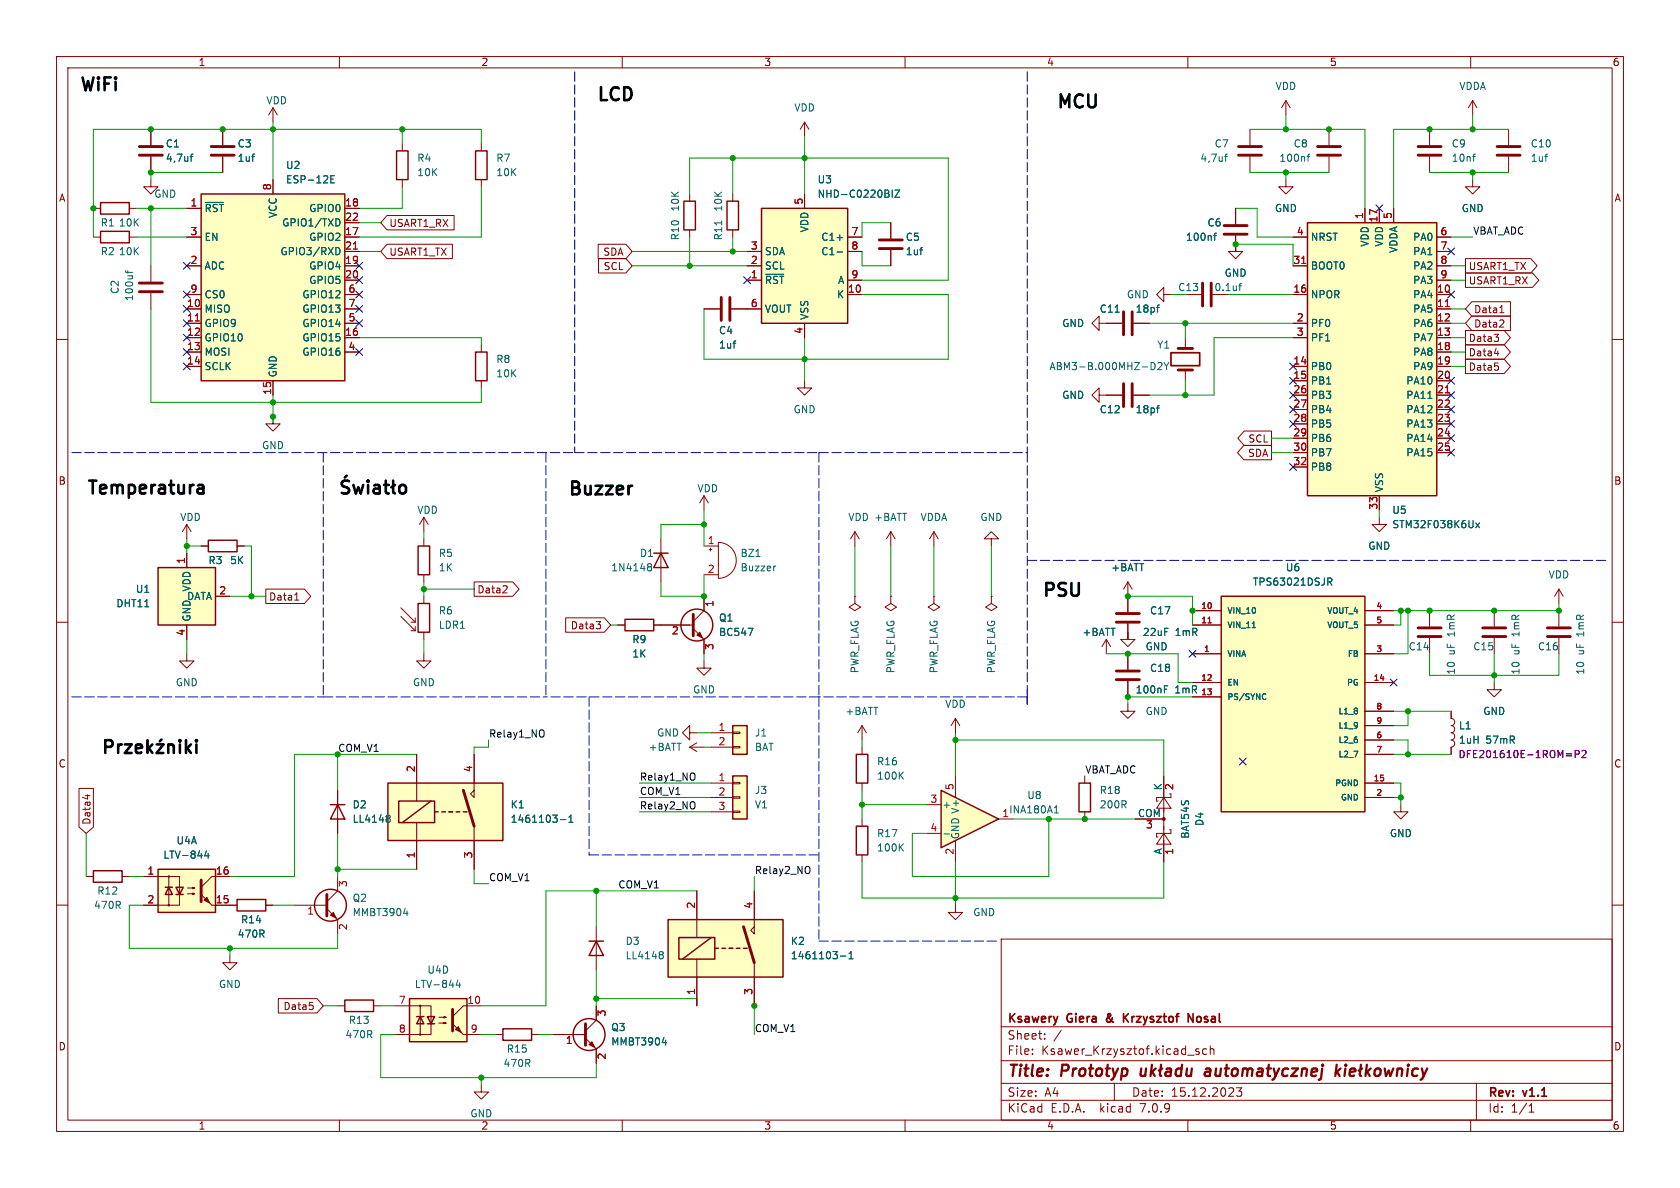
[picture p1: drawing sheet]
<svg xmlns="http://www.w3.org/2000/svg" width="297mm" height="210mm" viewBox="0 0 297 210" stroke-linecap="round" stroke-linejoin="round" font-family="sans-serif">
<defs><g id="words">
<g font-size="3.2">
<text x="14" y="16.3">WiFi</text>
<text x="105.4" y="18">LCD</text>
<text x="186.7" y="19.3">MCU</text>
<text x="15.2" y="87.5">Temperatura</text>
<text x="100.3" y="87.7">Buzzer</text>
<text x="184.1" y="105.6">PSU</text>
</g>
<g font-size="2.8" fill="#840000">
<text x="178" y="190.9">Title:</text>
<text x="187.7" y="190.9">Prototyp</text>
<text x="214.7" y="190.9">automatycznej</text>
</g>
<g font-size="2.1" fill="#840000">
<text x="178" y="184">Sheet:</text>
<text x="178" y="181.2">Ksawery</text>
<text x="188.7" y="181.2">Giera</text>
<text x="196.3" y="181.2">&amp;</text>
<text x="199.9" y="181.2">Krzysztof</text>
<text x="211.9" y="181.2">Nosal</text>
<text x="178" y="186.7">File:</text>
<text x="184.1" y="186.7">Ksawer_Krzysztof.kicad_sch</text>
<text x="178" y="196.9">KiCad</text>
<text x="178" y="194.1">Size:</text>
<text x="184.7" y="194.1">A4</text>
<text x="185.7" y="196.9">E.D.A.</text>
<text x="194.6" y="196.9">kicad</text>
<text x="200" y="194.1">Date:</text>
<text x="201.8" y="196.9">7.0.9</text>
<text x="207" y="194.1">15.12.2023</text>
<text x="263" y="194.3">Rev:</text>
<text x="263" y="196.9">Id:</text>
<text x="267.1" y="196.9">1/1</text>
<text x="269.4" y="194.3">v1.1</text>
</g>
<g font-size="1.8" fill="#840000">
<text x="35" y="11.9">1</text>
<text x="85" y="11.9">2</text>
<text x="135" y="11.9">3</text>
<text x="185" y="11.9">4</text>
<text x="235" y="11.9">5</text>
<text x="285" y="11.9">6</text>
<text x="10.3" y="35.9">A</text>
<text x="285.3" y="35.9">A</text>
<text x="68.7" y="40.3">USART1_RX</text>
<text x="68.7" y="45.4">USART1_TX</text>
<text x="106.6" y="45.4">SDA</text>
<text x="106.6" y="47.9">SCL</text>
<text x="259.6" y="47.9">USART1_TX</text>
<text x="259.6" y="50.5">USART1_RX</text>
<text x="260.5" y="58.1">Data2</text>
<text x="260.5" y="55.6">Data1</text>
<text x="259.6" y="65.7">Data5</text>
<text x="259.6" y="63.2">Data4</text>
<text x="259.6" y="60.6">Data3</text>
<text x="220.5" y="81">SDA</text>
<text x="220.6" y="78.4">SCL</text>
<text x="10.3" y="85.9">B</text>
<text x="285.3" y="85.9">B</text>
<text x="47.5" y="106.4">Data1</text>
<text x="84.3" y="105.1">Data2</text>
<text x="100.8" y="111.4">Data3</text>
<text x="10.3" y="135.9">C</text>
<text x="285.3" y="135.9">C</text>
<text x="16.2" y="145.9" transform="rotate(-90 16.2 145.9)">Data4</text>
<text x="50" y="178.8">Data5</text>
<text x="10.3" y="185.9">D</text>
<text x="285.3" y="185.9">D</text>
<text x="35" y="199.9">1</text>
<text x="85" y="199.9">2</text>
<text x="135" y="199.9">3</text>
<text x="185" y="199.9">4</text>
<text x="235" y="199.9">5</text>
<text x="285" y="199.9">6</text>
</g>
<g font-size="1.8" fill="#006464">
<text x="225.4" y="16.1">VDD</text>
<text x="257.9" y="16.1">VDDA</text>
<text x="47" y="18.6">VDD</text>
<text x="140.3" y="19.9">VDD</text>
<text x="29.2" y="26.3">C1</text>
<text x="29.2" y="28.8">4,7uf</text>
<text x="41.9" y="26.3">C3</text>
<text x="41.9" y="28.8">1uf</text>
<text x="73.7" y="28.8">R4</text>
<text x="87.6" y="28.8">R7</text>
<text x="212.1" y="28.8">4,7uf</text>
<text x="214.6" y="26.3">C7</text>
<text x="226.1" y="28.8">100nf</text>
<text x="228.6" y="26.3">C8</text>
<text x="256.6" y="26.3">C9</text>
<text x="256.6" y="28.8">10nf</text>
<text x="270.5" y="26.3">C10</text>
<text x="270.5" y="28.8">1uf</text>
<text x="27.2" y="35.2">GND</text>
<text x="50.5" y="30.1">U2</text>
<text x="50.5" y="32.6">ESP-12E</text>
<text x="73.7" y="31.3">10K</text>
<text x="87.6" y="31.3">10K</text>
<text x="144.4" y="32.6">U3</text>
<text x="144.4" y="35.2">NHD-C0220BIZ</text>
<text x="17.7" y="40.2">R1</text>
<text x="20.9" y="40.2">10K</text>
<text x="36.1" y="37.7">~{RST}</text>
<text x="49.1" y="38.6" transform="rotate(-90 49.1 38.6)">VCC</text>
<text x="49.8" y="40.2">GPIO1/TXD</text>
<text x="54.6" y="37.7">GPIO0</text>
<text x="120.2" y="37.5" transform="rotate(-90 120.2 37.5)">10K</text>
<text x="127.9" y="37.5" transform="rotate(-90 127.9 37.5)">10K</text>
<text x="143.1" y="41.2" transform="rotate(-90 143.1 41.2)">VDD</text>
<text x="213.4" y="40.2">C6</text>
<text x="225.3" y="37.7">GND</text>
<text x="258.3" y="37.7">GND</text>
<text x="17.7" y="45.3">R2</text>
<text x="20.9" y="45.3">10K</text>
<text x="36.1" y="47.9">ADC</text>
<text x="36.1" y="42.8">EN</text>
<text x="49.5" y="45.3">GPIO3/RXD</text>
<text x="54.6" y="42.8">GPIO2</text>
<text x="54.6" y="47.9">GPIO4</text>
<text x="120.2" y="42.6" transform="rotate(-90 120.2 42.6)">R10</text>
<text x="127.9" y="42.6" transform="rotate(-90 127.9 42.6)">R11</text>
<text x="135.1" y="47.9">SCL</text>
<text x="135.1" y="45.3">SDA</text>
<text x="145.1" y="42.8">C1+</text>
<text x="145.1" y="45.3">C1-</text>
<text x="160" y="42.8">C5</text>
<text x="160" y="45.3">1uf</text>
<text x="209.6" y="42.8">100nf</text>
<text x="231.6" y="47.9">BOOT0</text>
<text x="231.6" y="42.8">NRST</text>
<text x="242.2" y="43.7" transform="rotate(-90 242.2 43.7)">VDD</text>
<text x="244.7" y="43.7" transform="rotate(-90 244.7 43.7)">VDD</text>
<text x="247.2" y="44.8" transform="rotate(-90 247.2 44.8)">VDDA</text>
<text x="249.7" y="42.8">PA0</text>
<text x="249.7" y="45.3">PA1</text>
<text x="249.7" y="47.9">PA2</text>
<text x="21.2" y="52.1" transform="rotate(-90 21.2 52.1)">C2</text>
<text x="23.7" y="53.3" transform="rotate(-90 23.7 53.3)">100uf</text>
<text x="36.1" y="52.9">CS0</text>
<text x="53.4" y="52.9">GPIO12</text>
<text x="54.6" y="50.4">GPIO5</text>
<text x="135.1" y="50.4">~{RST}</text>
<text x="147.9" y="52.9">K</text>
<text x="148.1" y="50.4">A</text>
<text x="199.1" y="52.9">GND</text>
<text x="208.2" y="51.7">C13</text>
<text x="214.6" y="51.7">0.1uf</text>
<text x="216.4" y="49.1">GND</text>
<text x="231.6" y="52.9">NPOR</text>
<text x="249.7" y="52.9">PA4</text>
<text x="249.7" y="50.4">PA3</text>
<text x="36.1" y="55.5">MISO</text>
<text x="36.1" y="58">GPIO9</text>
<text x="53.4" y="58">GPIO14</text>
<text x="53.4" y="55.5">GPIO13</text>
<text x="127" y="59.3">C4</text>
<text x="135.1" y="55.5">VOUT</text>
<text x="143.1" y="56.6" transform="rotate(-90 143.1 56.6)">VSS</text>
<text x="187.7" y="58">GND</text>
<text x="194.3" y="55.5">C11</text>
<text x="200.7" y="55.5">18pf</text>
<text x="231.6" y="58">PF0</text>
<text x="249.7" y="55.5">PA5</text>
<text x="249.7" y="58">PA6</text>
<text x="36.1" y="60.6">GPIO10</text>
<text x="36.1" y="63.1">MOSI</text>
<text x="36.1" y="65.6">SCLK</text>
<text x="53.4" y="60.6">GPIO15</text>
<text x="53.4" y="63.1">GPIO16</text>
<text x="87.6" y="64.4">R8</text>
<text x="127" y="61.8">1uf</text>
<text x="185.4" y="65.6">ABM3-B.000MHZ-D2Y</text>
<text x="204.5" y="61.8">Y1</text>
<text x="231.6" y="65.6">PB0</text>
<text x="231.6" y="60.6">PF1</text>
<text x="249.7" y="60.6">PA7</text>
<text x="249.7" y="63.1">PA8</text>
<text x="249.7" y="65.6">PA9</text>
<text x="49.1" y="66.8" transform="rotate(-90 49.1 66.8)">GND</text>
<text x="87.6" y="66.9">10K</text>
<text x="187.7" y="70.7">GND</text>
<text x="231.6" y="68.2">PB1</text>
<text x="231.6" y="70.7">PB3</text>
<text x="248.5" y="68.2">PA10</text>
<text x="248.5" y="70.7">PA11</text>
<text x="140.2" y="73.3">GND</text>
<text x="194.3" y="73.3">C12</text>
<text x="200.7" y="73.3">18pf</text>
<text x="231.6" y="73.3">PB4</text>
<text x="231.6" y="75.8">PB5</text>
<text x="248.5" y="73.3">PA12</text>
<text x="248.5" y="75.8">PA13</text>
<text x="46.2" y="79.6">GND</text>
<text x="231.6" y="78.3">PB6</text>
<text x="231.6" y="80.9">PB7</text>
<text x="231.6" y="83.4">PB8</text>
<text x="248.5" y="78.3">PA14</text>
<text x="248.5" y="80.9">PA15</text>
<text x="123.2" y="87.2">VDD</text>
<text x="244.7" y="87.1" transform="rotate(-90 244.7 87.1)">VSS</text>
<text x="31.8" y="92.3">VDD</text>
<text x="73.7" y="91">VDD</text>
<text x="149.9" y="92.3">VDD +BATT</text>
<text x="162.6" y="92.3">VDDA</text>
<text x="173.2" y="92.3">GND</text>
<text x="246" y="91">U5</text>
<text x="246" y="93.6">STM32F038K6Ux</text>
<text x="36.8" y="99.9">R3</text>
<text x="40.6" y="99.9">5K</text>
<text x="77.5" y="98.7">R5</text>
<text x="77.5" y="101.2">1K</text>
<text x="108" y="101.2">1N4148</text>
<text x="113" y="98.7">D1</text>
<text x="130.8" y="98.7">BZ1</text>
<text x="130.8" y="101.2">Buzzer</text>
<text x="196.4" y="101.2">+BATT</text>
<text x="227.2" y="101.2">U6</text>
<text x="241.8" y="97.4">GND</text>
<text x="20.5" y="107.5">DHT11</text>
<text x="23.9" y="105">U1</text>
<text x="33" y="106.3">DATA</text>
<text x="33.9" y="104.7" transform="rotate(-90 33.9 104.7)">VDD</text>
<text x="221.4" y="103.7">TPS63021DSJR</text>
<text x="273.7" y="102.5">VDD</text>
<text x="33.9" y="110" transform="rotate(-90 33.9 110)">GND</text>
<text x="77.5" y="108.8">R6</text>
<text x="77.5" y="111.4">LDR1</text>
<text x="111.7" y="113.9">R9</text>
<text x="127" y="112.6">BC547</text>
<text x="127" y="110.1">Q1</text>
<text x="191.3" y="112.6">+BATT</text>
<text x="201.9" y="112.6">22uF</text>
<text x="203.2" y="108.8">C17</text>
<text x="207.8" y="112.6">1mR</text>
<text x="257.4" y="112.4" transform="rotate(-90 257.4 112.4)">1mR</text>
<text x="268.8" y="112.4" transform="rotate(-90 268.8 112.4)">1mR</text>
<text x="280.3" y="112.4" transform="rotate(-90 280.3 112.4)">1mR</text>
<text x="111.7" y="116.4">1K</text>
<text x="152" y="119.1" transform="rotate(-90 152 119.1)">PWR_FLAG</text>
<text x="158.3" y="119.1" transform="rotate(-90 158.3 119.1)">PWR_FLAG</text>
<text x="166" y="119.1" transform="rotate(-90 166 119.1)">PWR_FLAG</text>
<text x="176.1" y="119.1" transform="rotate(-90 176.1 119.1)">PWR_FLAG</text>
<text x="202.4" y="115.2">GND</text>
<text x="203.2" y="119">C18</text>
<text x="248.9" y="115.2">C14</text>
<text x="257.4" y="119.4" transform="rotate(-90 257.4 119.4)">10</text>
<text x="257.4" y="115.8" transform="rotate(-90 257.4 115.8)">uF</text>
<text x="260.4" y="115.2">C15</text>
<text x="268.8" y="119.4" transform="rotate(-90 268.8 119.4)">10</text>
<text x="268.8" y="115.8" transform="rotate(-90 268.8 115.8)">uF</text>
<text x="271.8" y="115.2">C16</text>
<text x="280.3" y="119.4" transform="rotate(-90 280.3 119.4)">10</text>
<text x="280.3" y="115.8" transform="rotate(-90 280.3 115.8)">uF</text>
<text x="31" y="121.5">GND</text>
<text x="72.9" y="121.5">GND</text>
<text x="122.4" y="122.8">GND</text>
<text x="167" y="125.3">VDD</text>
<text x="200.7" y="122.8">100nF</text>
<text x="207.7" y="122.8">1mR</text>
<text x="116.1" y="130.4">GND</text>
<text x="133.4" y="130.4">J1</text>
<text x="149.4" y="126.6">+BATT</text>
<text x="202.4" y="126.6">GND</text>
<text x="257.8" y="129.1">L1</text>
<text x="257.8" y="131.7">1uH</text>
<text x="262.1" y="126.6">GND</text>
<text x="262.7" y="131.7">57mR</text>
<text x="114.6" y="132.9">+BATT</text>
<text x="133.4" y="132.9">BAT</text>
<text x="154.9" y="135.5">R16</text>
<text x="62.2" y="143.1">D2</text>
<text x="90.2" y="143.1">K1</text>
<text x="133.4" y="140.6">J3</text>
<text x="133.4" y="143.1">V1</text>
<text x="154.9" y="138">100K</text>
<text x="166.5" y="143.1">+</text>
<text x="178.3" y="144">INA180A1</text>
<text x="181.5" y="141.5">U8</text>
<text x="194.3" y="143.1">200R</text>
<text x="194.3" y="140.6">R18</text>
<text x="205.5" y="139.8" transform="rotate(-90 205.5 139.8)">K</text>
<text x="31.1" y="149.5">U4A</text>
<text x="62.2" y="145.6">LL4148</text>
<text x="90.2" y="145.6">1461103-1</text>
<text x="154.9" y="148.2">R17</text>
<text x="169.8" y="148.5" transform="rotate(-90 169.8 148.5)">GND V+</text>
<text x="201.1" y="144.5">COM</text>
<text x="210.4" y="148.4" transform="rotate(-90 210.4 148.4)">BAT54S</text>
<text x="213" y="146.1" transform="rotate(-90 213 146.1)">D4</text>
<text x="245.6" y="148.2">GND</text>
<text x="28.8" y="152">LTV-844</text>
<text x="154.9" y="150.7">100K</text>
<text x="205.5" y="151.1" transform="rotate(-90 205.5 151.1)">A</text>
<text x="16.5" y="160.9">470R</text>
<text x="17.1" y="158.3">R12</text>
<text x="62.2" y="159.6">Q2</text>
<text x="41.9" y="166">470R</text>
<text x="42.5" y="163.4">R14</text>
<text x="62.2" y="162.2">MMBT3904</text>
<text x="110.5" y="167.2">D3</text>
<text x="139.7" y="167.2">K2</text>
<text x="172" y="162.2">GND</text>
<text x="75.5" y="172.3">U4D</text>
<text x="110.5" y="169.8">LL4148</text>
<text x="139.7" y="169.8">1461103-1</text>
<text x="38.6" y="174.9">GND</text>
<text x="73.2" y="174.9">LTV-844</text>
<text x="61" y="183.7">470R</text>
<text x="61.6" y="181.2">R13</text>
<text x="108" y="182.5">Q3</text>
<text x="108" y="185">MMBT3904</text>
<text x="88.9" y="188.8">470R</text>
<text x="89.5" y="186.3">R15</text>
<text x="83.1" y="197.7">GND</text>
</g>
<g font-size="1.8" fill="#a90000">
<text x="48" y="33.7" transform="rotate(-90 48 33.7)">8</text>
<text x="33.6" y="36.6">1</text>
<text x="33.6" y="41.7">3</text>
<text x="60.9" y="41.7">17</text>
<text x="60.9" y="36.6">18</text>
<text x="60.9" y="39.1">22</text>
<text x="142" y="36.3" transform="rotate(-90 142 36.3)">5</text>
<text x="150.4" y="41.7">7</text>
<text x="229.2" y="41.7">4</text>
<text x="241" y="38.8" transform="rotate(-90 241 38.8)">1</text>
<text x="243.6" y="39.4" transform="rotate(-90 243.6 39.4)">17</text>
<text x="246.1" y="38.8" transform="rotate(-90 246.1 38.8)">5</text>
<text x="254.6" y="41.7">6</text>
<text x="33.6" y="46.7">2</text>
<text x="60.9" y="46.7">19</text>
<text x="60.9" y="44.2">21</text>
<text x="132.6" y="46.7">2</text>
<text x="132.6" y="44.2">3</text>
<text x="150.4" y="44.2">8</text>
<text x="228.6" y="46.7">31</text>
<text x="254.6" y="44.2">7</text>
<text x="254.6" y="46.7">8</text>
<text x="33.6" y="51.8">9</text>
<text x="60.9" y="49.3">20</text>
<text x="61.5" y="51.8">6</text>
<text x="132.6" y="49.3">1</text>
<text x="149.8" y="51.8">10</text>
<text x="150.4" y="49.3">9</text>
<text x="228.6" y="51.8">16</text>
<text x="254" y="51.8">10</text>
<text x="254.6" y="49.3">9</text>
<text x="33" y="54.4">10</text>
<text x="33" y="56.9">11</text>
<text x="33" y="59.4">12</text>
<text x="60.9" y="59.4">16</text>
<text x="61.5" y="56.9">5</text>
<text x="61.5" y="54.4">7</text>
<text x="132.6" y="54.4">6</text>
<text x="142" y="59.1" transform="rotate(-90 142 59.1)">4</text>
<text x="229.2" y="56.9">2</text>
<text x="229.2" y="59.4">3</text>
<text x="254" y="54.4">11</text>
<text x="254" y="56.9">12</text>
<text x="254" y="59.4">13</text>
<text x="33" y="62">13</text>
<text x="33" y="64.5">14</text>
<text x="61.5" y="62">4</text>
<text x="228.6" y="64.5">14</text>
<text x="254" y="62">18</text>
<text x="254" y="64.5">19</text>
<text x="48" y="69.9" transform="rotate(-90 48 69.9)">15</text>
<text x="228.6" y="67.1">15</text>
<text x="228.6" y="69.6">26</text>
<text x="254" y="67.1">20</text>
<text x="254" y="69.6">21</text>
<text x="228.6" y="72.1">27</text>
<text x="228.6" y="74.7">28</text>
<text x="228.6" y="77.2">29</text>
<text x="254" y="72.1">22</text>
<text x="254" y="74.7">23</text>
<text x="254" y="77.2">24</text>
<text x="228.6" y="79.8">30</text>
<text x="228.6" y="82.3">32</text>
<text x="254" y="79.8">25</text>
<text x="243.6" y="90.2" transform="rotate(-90 243.6 90.2)">33</text>
<text x="32.8" y="99.8" transform="rotate(-90 32.8 99.8)">1</text>
<text x="125" y="96.3">1</text>
<text x="125" y="101.3">2</text>
<text x="38.7" y="105.2">2</text>
<text x="126.4" y="107.4" transform="rotate(-90 126.4 107.4)">1</text>
<text x="32.8" y="112.5" transform="rotate(-90 32.8 112.5)">4</text>
<text x="118.7" y="112.5">2</text>
<text x="126.4" y="115" transform="rotate(-90 126.4 115)">3</text>
<text x="126.9" y="129.3">1</text>
<text x="126.9" y="131.8">2</text>
<text x="73.4" y="136.6" transform="rotate(-90 73.4 136.6)">2</text>
<text x="83.6" y="136.6" transform="rotate(-90 83.6 136.6)">4</text>
<text x="126.9" y="138.2">1</text>
<text x="126.9" y="140.7">2</text>
<text x="126.9" y="143.3">3</text>
<text x="164.4" y="142">3</text>
<text x="168.7" y="139.8" transform="rotate(-90 168.7 139.8)">5</text>
<text x="207.7" y="139.8" transform="rotate(-90 207.7 139.8)">2</text>
<text x="164.4" y="147.1">4</text>
<text x="177.1" y="144.5">1</text>
<text x="202.5" y="146.8">3</text>
<text x="26" y="154.7">1</text>
<text x="38.1" y="154.7">16</text>
<text x="73.4" y="151.8" transform="rotate(-90 73.4 151.8)">1</text>
<text x="83.6" y="151.8" transform="rotate(-90 83.6 151.8)">3</text>
<text x="168.7" y="151.2" transform="rotate(-90 168.7 151.2)">2</text>
<text x="207.7" y="151.2" transform="rotate(-90 207.7 151.2)">1</text>
<text x="26" y="159.8">2</text>
<text x="38.1" y="159.8">15</text>
<text x="61.7" y="156.9" transform="rotate(-90 61.7 156.9)">3</text>
<text x="122.9" y="160.7" transform="rotate(-90 122.9 160.7)">2</text>
<text x="133.1" y="160.7" transform="rotate(-90 133.1 160.7)">4</text>
<text x="54.2" y="162">1</text>
<text x="61.7" y="164.5" transform="rotate(-90 61.7 164.5)">2</text>
<text x="70.4" y="177.5">7</text>
<text x="82.5" y="177.5">10</text>
<text x="107.4" y="179.8" transform="rotate(-90 107.4 179.8)">3</text>
<text x="122.9" y="176" transform="rotate(-90 122.9 176)">1</text>
<text x="133.1" y="176" transform="rotate(-90 133.1 176)">3</text>
<text x="70.4" y="182.6">8</text>
<text x="83.1" y="182.6">9</text>
<text x="99.9" y="184.9">1</text>
<text x="107.4" y="187.4" transform="rotate(-90 107.4 187.4)">2</text>
</g>
<g font-size="1.8" fill="#0f0f0f">
<text x="260.3" y="41.6">VBAT_ADC</text>
<text x="86.4" y="130.5">Relay1_NO</text>
<text x="191.8" y="136.8">VBAT_ADC</text>
<text x="113" y="138.1">Relay1_NO</text>
<text x="113" y="140.6">COM_V1</text>
<text x="113" y="143.2">Relay2_NO</text>
<text x="86.4" y="155.9">COM_V1</text>
<text x="133.3" y="154.6">Relay2_NO</text>
<text x="109.2" y="157.1">COM_V1</text>
<text x="133.3" y="182.5">COM_V1</text>
</g>
<text font-size="1.8" fill="#009600" x="59.7" y="133">COM_V1</text>
<text font-size="1.8" fill="#840084" x="257.7" y="134.2">DFE201610E-1ROM=P2</text>
<g font-size="1.4" fill="#a90000">
<text x="212.3" y="107.7">10</text>
<text x="243.2" y="107.7">4</text>
<text x="212.3" y="110.2">11</text>
<text x="243.2" y="110.2">5</text>
<text x="212.7" y="115.3">1</text>
<text x="243.2" y="115.3">3</text>
<text x="212.3" y="120.4">12</text>
<text x="212.3" y="122.9">13</text>
<text x="242.7" y="120.4">14</text>
<text x="243.2" y="125.5">8</text>
<text x="243.2" y="130.6">6</text>
<text x="243.2" y="128">9</text>
<text x="243.2" y="133.1">7</text>
<text x="242.7" y="138.2">15</text>
<text x="243.2" y="140.7">2</text>
</g>
<g font-size="1.4" fill="#006464">
<text x="216.9" y="108.7">VIN_10</text>
<text x="216.9" y="111.2">VIN_11</text>
<text x="234.5" y="108.7">VOUT_4</text>
<text x="234.5" y="111.2">VOUT_5</text>
<text x="216.9" y="116.3">VINA</text>
<text x="238.1" y="116.3">FB</text>
<text x="216.9" y="121.4">EN</text>
<text x="216.9" y="123.9">PS/SYNC</text>
<text x="238" y="121.4">PG</text>
<text x="236.5" y="131.5">L2_6</text>
<text x="236.5" y="126.5">L1_8</text>
<text x="236.5" y="129">L1_9</text>
<text x="236.5" y="134.1">L2_7</text>
<text x="235.9" y="139.2">PGND</text>
<text x="236.9" y="141.7">GND</text>
</g>
</g></defs>
<g fill="none" stroke="#840000" stroke-width=".18">
<path d="M10 10h277v190h-277zM12 12h273v186h-273zM60 10v2M110 10v2M160 10v2M210 10v2M227.3 17.8l-.7 1.3M227.3 17.8v2.5M227.3 17.8l.8 1.3M260 10v2M16.5 36.8h1.3M22.9 36.8h1.2"/>
<path d="M121.9 34.3v1.3M129.5 34.3v1.3M142.2 21.6l-.7 1.3M142.2 21.6v2.5M142.2 34.3v2.5M142.2 21.6l.8 1.3M218.4 36.8v2.8M221 22.9v2.8M221 27.7v2.8M10 60h2M121.9 40.6v1.3M129.5 40.6v1.3"/>
<path d="M132.1 49.5h2.5M132.1 47h2.5M132.1 44.5h2.5M132.1 54.6h2.5M142.2 57.2v2.5M149.9 52.1h2.5M149.9 49.5h2.5M149.9 44.5h2.5M149.9 41.9h2.5M209.5 52.1h2.8M218.4 41.7v2.8h-1.2l1.2 1.2 1.3-1.2h-1.3v-1.3M285 60h2"/>
<path d="M10 110h2M275.6 104.1l-.8 1.3M275.6 104.1v2.6M275.6 104.1l.8 1.3M285 110h2M125.7 129.5h3.8M125.7 132.1h3.8M129.5 132h1.3v.2h-1.3zM129.5 129.4h1.3v.3h-1.3zM199.4 124.5v1.2h1.3l-1.3 1.3-1.3-1.3h1.3M205.7 137.2v15.2M10 160h2"/>
<path d="M200.7 144.8h5M205.7 147.3l1.3 1.9h-2.5zM205.7 141l1.3 1.9h-2.5zM206.8 146.7h.2v.6h-2.5v.7h.2M207 140.3v.7h-2.5v.6h.2M247.6 142.2v1.3h1.3l-1.3 1.3-1.2-1.3h1.2M285 160h2M177 166h108v32h-108zM60 198v2M110 198v2M160 198v2M177 194.5h108"/>
<path d="M177 191.5h108M177 187.5h108M177 181.5h108M182.5 186.3v.1M182.5 185.5v.1M184.7 183.6v.1M184.7 182.8v.1M187.6 182.1l-1.3 2M197 191.5v3M210 198v2M212 185.5l-.4-.1-.2 .2 .1 .2 .5 .2v.3h-.6M213.3 185.5l-.4-.1-.3 .3v.4l.1 .2h.6"/>
<path d="M214 185.5l.2-.1 .3 .1 .1 .9M214 184.9v1.5M219.5 192.3l-.5 .6 .5 .1v.7l-.3 .1h-.4l-.2-.1M260 198v2M261 191.5v6.5M270.3 196.6h.9M270.3 195.5l.4-.4v1.5"/>
</g>
<g fill="none" stroke="#840000" stroke-width=".4">
<path d="M201.8 188.9l-.1 1.2a.57 .57 0 0 0 .8-.1M202.6 188.9l-.2 1.3M203.6 188.2l-.2 2M203.7 189.4l.5 .8M204.3 188.9l-.8 .7M205.3 188.2l-.2 1.7 .2 .3M205.5 188.9l-.7 .4M206.2 189l.2-.1 .6 .1-.1 1.2M207 189.4h-.7a.4 .4 0 0 0-.3 .4 .4 .4 0 0 0 .3 .4l.6-.1M208.9 189a.66 .66 0 0 0-1 .3l-.1 .5 .2 .3 .2 .1 .5-.1M209 188.2l-.3 2M209.8 188.9v1.2a.57 .57 0 0 0 .8-.1"/>
<path d="M210.7 188.9l-.2 1.3M213.2 189l.2-.1 .5 .1M214 189.4h-.7a.4 .4 0 0 0-.3 .4 .4 .4 0 0 0 .2 .4l.7-.1M236.3 188.2l-.2 2M236.3 189.4l.5 .8M237 188.9l-.9 .7M237.8 188.9l-.1 1.3M237.9 188.2v.2M237.9 188.2l-.1 .1 .1 .1M237.9 188.2l.1 .1-.1 .1M238.6 189.5l1-.1v-.4l-.2-.1-.6 .1-.2 .9 .2 .3 .6-.1M240.6 188.2l-.2 1.7 .2 .3"/>
<path d="M240.8 188.9l-.6 .4M241.6 188.2l-.2 2M241.7 189.4l.5 .8M242.3 188.9l-.8 .7M243.2 189.1a.52 .52 0 0 1 .5-.2 .52 .52 0 0 1 .4 .4l-.1 .5a.55 .55 0 0 1-.5 .4 .55 .55 0 0 1-.5-.4zM244.8 188.9l.2 1.3 .5-.9 .3 .9 .5-1.3M247.1 189.1a.49 .49 0 0 1 .8 .1l-.1 1M247.1 188.9l-.2 1.3M248.9 188.9l-.2 1.3M249 188.2v.2M249 188.2l-.1 .1 .1 .1M249 188.2l.1 .1-.1 .1"/>
<path d="M250.7 189a.66 .66 0 0 0-1 .3l-.1 .5 .2 .3 .2 .1 .6-.1M251.4 188.9l.3 1.3M251.7 190.2l-.3 .5-.3 .2M252.3 188.9l-.6 1.3"/>
</g>
<path d="M198.6 179.2v1.5M198.8 179.8l.7 .9M199.5 179.2l-.9 .8M210.9 179.2v1.5l-.8-1.5v1.5M195.7 180v.5" fill="none" stroke="#840000" stroke-width=".3"/>
<path d="M216.4 39.9h4.1M218.9 27.4h4.1M218.9 25.9h4.1M212.6 50v4.1M214.1 50v4.1M216.4 41.4h4.1" fill="none" stroke="#840000" stroke-width=".51"/>
<path d="M127.6 39v.8M157.7 33.6v1.3M158.2 33.6h.9l-.9 1.3h.9M216.5 27.7h.5M217 27.2l-.3 .2v1.1M135.4 48.5h3.1M148 42h.9M148 44.5h.9M214.6 41.6h.4M215 41.2l-.3 .2v1.1M219 50.5h.5M219.5 50.1l-.3 .2v1.1" fill="none" stroke="#006464" stroke-width=".18"/>
<g fill="#ffffc2" stroke="#ffffc2" stroke-width=".18">
<path d="M129.5 128.3h2.6v5.1h-2.6z"/>
<path d="M134.6 36.8h15.3v20.4h-15.3z"/>
</g>
<path d="M17.8 35.8h5.1v2h-5.1zM120.9 35.6h2v5h-2zM128.5 35.6h2.1v5h-2.1zM134.6 36.8h15.3v20.4h-15.3zM129.5 128.3h2.6v5.1h-2.6z" fill="none" stroke="#840000" stroke-width=".25"/>
<circle cx="205.7" cy="144.8" r=".25" fill="#840000" stroke="#840000" stroke-width=".18"/>
<path d="M166.4 139.7l10.1 5.1-10.1 5.1z" fill="#ffffc2"/>
<g fill="none" stroke="#840000" stroke-width=".25">
<path d="M35.6 34.3h25.4v33h-25.4zM70.1 26.7h2v5.1h-2zM84.1 26.7h2v5.1h-2zM231.1 39.4h22.9v48.2h-22.9zM17.8 40.9h5.1v2h-5.1zM84.1 62.2h2v5.1h-2zM36.8 95.5h5.1v2h-5.1zM73.9 96.5h2v5.1h-2zM115.6 97.8h2.5M116.8 97.8l1.3 2.5h-2.5zM27.9 100.3h10.2v10.2h-10.2zM73.9 106.7h2v5.1h-2z"/>
<path d="M110.5 109.5h5.1v2h-5.1zM215.9 105.4h25.4v38.1h-25.4zM68.6 138.4h20.3v10.2h-20.3zM129.5 137.2h2.6v7.6h-2.6zM151.4 133.4h2v5h-2zM166.4 139.7l10.1 5.1-10.1 5.1zM190.8 138.4h2v5.1h-2zM16.5 153.9h5.1v2.1h-5.1zM27.9 153.7h10.2v7.6h-10.2zM29.2 156.8h1.3M29.8 156.8l.7 1.3h-1.3zM31.1 156.8h1.3l-.7 1.3z"/>
<path d="M31.1 158.1h1.3M41.9 159h5.1v2h-5.1zM58.4 142.2h2.6M59.7 142.2l1.3 2.6h-2.6zM70.5 141.6h6.3v3.8h-6.3zM76.2 141.6l-5.1 3.8M76.8 143.5h.7M78.1 143.5h.6M79.4 143.5h.6M80.6 143.5h.7M81.9 143.5h.6M151.4 146.1h2v5h-2z"/>
<path d="M61 176.8h5v2h-5zM72.4 176.5h10.1v7.7h-10.1zM73.7 179.7h1.2M74.3 179.7l.6 1.3h-1.2zM75.6 179.7h1.2l-.6 1.3zM104.1 166.4h2.6M105.4 166.4l1.3 2.5h-2.6zM118.1 162.6h20.3v10.1h-20.3zM120 165.7h6.4v3.8h-6.4zM125.7 165.7l-5.1 3.8M126.4 167.6h.6M127.6 167.6h.7"/>
<path d="M128.9 167.6h.6M130.2 167.6h.6M131.4 167.6h.7M75.6 181h1.2M88.9 181.9h5.1v2h-5.1z"/>
<circle cx="123.2" cy="110.5" r="2.82"/>
<circle cx="58.4" cy="160" r="2.82"/>
<circle cx="104.1" cy="182.9" r="2.82"/>
</g>
<g fill="none" stroke="#840000" stroke-width=".18">
<path d="M48.3 19.1l-.8 1.2M48.3 19.1v2.5M48.3 19.1l.7 1.2M260.3 17.8l-.7 1.3M260.3 17.8v2.5M260.3 17.8l.8 1.3M26.7 31.8v1.2h1.2l-1.2 1.3-1.3-1.3h1.3M26.7 22.9v2.8M26.7 27.7v2.8M33 36.8h2.6M39.4 22.9v2.8M39.4 27.7v2.8"/>
<path d="M48.3 31.8v2.5M61 36.8h2.5M61 39.4h2.5M68.4 38.1h11.9v2.5h-11.9l-1.1-1.2zM71.1 25.4v1.3M71.1 31.8v1.2M85.1 25.4v1.3M85.1 31.8v1.2M142.2 34.3v2.5M157.5 39.4v2.8M218.4 36.8v2.8M227.3 31.8v1.2h1.3l-1.3 1.3-1.2-1.3h1.2"/>
<path d="M234.9 22.9v2.8M234.9 27.7v2.8M241.3 36.8v2.6M243.8 36.8v2.6M246.4 36.8v2.6M252.7 22.9v2.8M252.7 27.7v2.8M260.3 31.8v1.2h1.3l-1.3 1.3-1.2-1.3h1.2M266.7 22.9v2.8M266.7 27.7v2.8M16.5 41.9h1.3M22.9 41.9h1.2"/>
<path d="M26.7 47v2.8M26.7 51.8v2.8M33 54.6h2.6M33 41.9h2.6M33 52.1h2.6M33 57.2h2.6M33 59.7h2.6M33 47h2.6M61 54.6h2.5M61 41.9h2.5M61 52.1h2.5M61 57.2h2.5"/>
<path d="M61 59.7h2.5M61 47h2.5M61 44.5h2.5M61 49.5h2.5M68.4 43.2h11.6v2.5h-11.6l-1.1-1.2zM105.7 43.2h4.9l1.2 1.3-1.2 1.2h-4.9zM105.8 45.7h4.8l1.2 1.3-1.2 1.3h-4.8zM124.5 54.6h2.8M129.3 54.6h5.3M132.1 47h2.5M132.1 44.5h2.5M132.1 49.5h2.5"/>
<path d="M142.2 57.2v2.5M149.9 41.9h2.5M149.9 52.1h2.5M149.9 44.5h2.5M149.9 49.5h2.5M157.5 44.2v2.8M194.3 57.2v-1.3l-1.3 1.3 1.3 1.2v-1.2h4.1M200.4 57.2h2.8M205.7 52.1v-1.3l-1.2 1.3 1.2 1.2v-1.2h1.3M209.5 59.7v1.9M218.4 41.7v2.8M228.6 41.9h2.5"/>
<path d="M228.6 52.1h2.5M228.6 57.2h2.5M228.6 59.7h2.5M228.6 47h2.5M254 54.6h2.5M254 41.9h2.5M254 52.1h2.5M254 57.2h2.5M254 59.7h2.5M254 47h2.5M254 44.5h2.5M254 49.5h2.5"/>
<path d="M259.1 45.7h11.5l1.1 1.3-1.1 1.3h-11.5zM259.1 58.4h6.8l1.1 1.3-1.1 1.3h-6.8zM259.1 48.3h11.8l1.1 1.2-1.1 1.3h-11.8zM260.2 55.9h6.8v2.5h-6.8l-1.1-1.2zM260.2 53.3h6.8v2.6h-6.8l-1.1-1.3zM264.1 59.1h.8l-.4 .5M264.8 59.6l.1 .2-.1 .5M265.1 55.3h.8M265.4 54.2l.1-.2v1.3M265.8 56.6l.1 .2-.1 .3-.7 .7h.8M33 64.8h2.6M33 62.2h2.6"/>
<path d="M48.3 73.7v1.2h1.2l-1.2 1.3-1.3-1.3h1.3M48.3 67.3v2.6M61 62.2h2.5M85.1 61v1.2M85.1 67.3v1.3M142.2 67.3v1.3h1.3l-1.3 1.3-1.2-1.3h1.2M194.3 69.9v-1.3l-1.3 1.3 1.3 1.2v-1.2h4.1M200.4 69.9h2.8M209.5 65.4v1.9M219.9 78.7h4.9v2.6h-4.9l-1.1-1.3zM219.9 76.2h4.9v2.5h-4.9l-1.1-1.2zM228.6 64.8h2.5"/>
<path d="M228.6 67.3h2.5M228.6 69.9h2.5M228.6 72.4h2.5M228.6 74.9h2.5M228.6 77.5h2.5M254 64.8h2.5M254 67.3h2.5M254 62.2h2.5M254 69.9h2.5M254 72.4h2.5M254 74.9h2.5M254 77.5h2.5"/>
<path d="M259.1 63.5h6.8l1.1 1.3-1.1 1.2h-6.8zM259.1 61h6.8l1.1 1.2-1.1 1.3h-6.8zM264.2 62.5h.8M264.3 64.2h.6M264.8 64.7l.1 .2-.1 .5M33 92.7v2.6M33 97.8v2.5M33 92.7l-.7 1.3M33 92.7l.8 1.3M35.6 96.5h1.2M41.9 96.5h1.3M74.9 91.4v2.6"/>
<path d="M74.9 95.3v1.2M74.9 91.4l-.7 1.3M74.9 91.4l.8 1.3M116.8 95.3v7.6M124.5 96.5h2.5M124.5 87.6l-.8 1.3M124.5 87.6v2.6M124.5 87.6l.7 1.3M125.3 97.2h.6M125.6 96.9v.5M127 95.9a3.2 3.2 0 0 1 3.2 3.2 3.2 3.2 0 0 1-3.2 3.1zM151.1 94l-.7 1.3"/>
<path d="M151.1 94v2.5M151.1 94l.8 1.3M157.5 94l-.8 1.3M157.5 94v2.5M157.5 94l.7 1.3M165.1 94l-.8 1.3M165.1 94v2.5M165.1 94l.8 1.3M175.3 95.3h1.2l-1.2-1.3-1.3 1.3h1.3v1.2M228.6 80h2.5M228.6 82.6h2.5M243.8 91.4v1.3h1.3l-1.3 1.3-1.2-1.3h1.2"/>
<path d="M243.8 87.6v2.6M254 80h2.5M33 115.6v1.2h1.3l-1.3 1.3-1.3-1.3h1.3M33 110.5v2.5M38.1 105.4h2.5M47 104.1h6.8l1.1 1.3-1.1 1.3h-6.8zM52.1 106.1h.7M52.3 105l.2-.2v1.3M70.9 109l2.5 2.5M70.9 107.4l2.5 2.6M72.6 111.5h.8M72.6 110h.8"/>
<path d="M73.4 109.2v.8M73.4 110.7v.8M74.9 115.6v1.2h1.3l-1.3 1.3-1.2-1.3h1.2M74.9 101.6v1.3M74.9 105.4v1.3M74.9 111.8v1.2M83.8 102.9h6.9l1.1 1.2-1.1 1.3h-6.9zM89.5 103.6l.2 .2-.1 .3-.7 .7h.8M100 109.2h6.8l1.1 1.3-1.1 1.3h-6.8zM105.4 109.9h.8l-.4 .5M106.1 110.4l.1 .2-.1 .5M109.2 110.5h1.3"/>
<path d="M115.6 110.5h7M122.6 111.1l1.9 1.9v2.6M124.5 116.8v1.3h1.2l-1.2 1.3-1.3-1.3h1.3M124.5 105.4v2.6l-1.9 1.9M124.5 101.6h2.5M151.1 105.4v1.3l1 .6-1 .7-1-.7 1-.6M151.1 105.4h.1M157.5 105.4v1.3l1 .6-1 .7-1-.7 1-.6M157.5 105.4h.1M165.1 105.4v1.3l1 .6-1 .7-1-.7 1-.6M165.1 105.4h.1M175.3 105.4v1.3l1 .6-1 .7-1.1-.7 1.1-.6"/>
<path d="M175.3 105.4h.1M195.6 113l-.8 1.3M195.6 113v2.6M195.6 113l.7 1.3M199.4 110.2v2.8h-1.3l1.3 1.3 1.3-1.3h-1.3v-1.2M199.4 102.9v5.3M199.4 115.6v2.8M199.4 102.9l-.8 1.2M199.4 102.9l.8 1.2M210.8 115.6h5.1M210.8 108h5.1M210.8 110.5h5.1"/>
<path d="M241.3 115.6h5.1M241.3 108h5.1M241.3 110.5h5.1M252.7 108v2.7M252.7 112.8v2.8M264.2 108v2.7M264.2 112.8v2.8M275.6 108v2.7M275.6 112.8v2.8M14 139.4h2.5v6.8l-1.3 1.1-1.2-1.1zM59.7 139.7v7.6M73.7 133.4v8.2"/>
<path d="M83.8 133.4v6.3M121.9 129.5v-1.2l-1.3 1.2 1.3 1.3v-1.3h1.3M121.9 132.1l1.3 .7M121.9 132.1h2.6M123.2 131.3l-1.3 .8M125.7 138.4h3.8M129.5 138.3h1.3v.3h-1.3zM152.4 128.3v2.5M152.4 132.1v1.3M152.4 138.4v1.3M152.4 128.3l-.8 1.2M152.4 128.3l.8 1.2"/>
<path d="M168.9 127v2.5M168.9 137.2v3.8M168.9 127l-.8 1.3M168.9 127l.8 1.3M191.8 137.2v1.2M199.4 120.4v2.8M205.7 137.2v3.8M210.8 120.7h5.1M210.8 123.2h5.1M241.3 120.7h5.1M241.3 138.4h5.1M241.3 130.8h5.1"/>
<path d="M241.3 133.4h5.1M241.3 125.7h5.1M241.3 128.3h5.1M256.5 125.7v1.3a.64 .64 0 0 1 .7 .6 .64 .64 0 0 1-.7 .7 .64 .64 0 0 1 .7 .6 .64 .64 0 0 1-.7 .6 .64 .64 0 0 1 .7 .7 .64 .64 0 0 1-.7 .6 .64 .64 0 0 1 .7 .6 .64 .64 0 0 1-.7 .7v1.3M264.2 120.7v1.2h1.2l-1.2 1.3-1.3-1.3h1.3M15.2 154.9h1.3M15.5 140.5v.8M21.6 154.9h1.3M25.4 154.9h6.3v5.1h-6.3M29.8 154.9v5.1M33.1 158h1.3l-.4 .1v-.2l.4 .1M33.1 157h1.3l-.4 .1v-.3l.4 .2"/>
<path d="M40.6 154.9h-3.1l-1.9 1.9M59.7 154.9v2.6l-1.9 1.9M73.7 145.4v8.3M83.2 140.3l.6-.6v1.3zM83.8 146.1v7.6M123.2 157.5v8.2M125.7 141h3.8M125.7 143.5h3.8M129.5 143.4h1.3v.2h-1.3zM129.5 140.8h1.3v.3h-1.3zM133.3 157.5v6.3M152.4 144.8v1.3"/>
<path d="M152.4 151.1v1.3M163.8 142.2h2.6M163.8 147.3h2.6M168.9 148.6v3.8M176.5 144.8h2.6M191.8 143.5v1.3M200.7 144.8h5M205.7 148.6v3.8M241.3 141h5.1M37.5 160h4.4M40.6 168.9v1.3h1.3l-1.3 1.3-1.2-1.3h1.2M47 160h1.3"/>
<path d="M49.2 176.5h6.8l1.1 1.3-1.1 1.3h-6.8zM52.1 160h5.7M54.7 177.2h.6M55.3 177.7l.1 .2-.1 .5M57.8 160.7l1.9 1.9v2.5M59.7 177.8h1.3M66 177.8h1.3M69.8 177.8h6.4v5.1h-6.4M74.3 177.8v5.1M77.6 179.8h1.3l-.4 .2v-.3l.4 .1M85.1 177.8h-3.2l-1.9 1.9M105.4 177.8v2.5l-1.9 1.9"/>
<path d="M105.4 163.8v7.7M123.2 169.5v8.3M133.3 163.8v1.3l-.6-.6zM133.3 170.2v7.6M168.9 160v1.3h1.3l-1.3 1.3-1.3-1.3h1.3M77.6 180.8h1.3l-.4 .2v-.3l.4 .1M81.9 182.9h3.2M85.1 191.8v1.2h1.3l-1.3 1.3-1.3-1.3h1.3M87.6 182.9h1.3M94 182.9h1.2M97.8 182.9h5.7M103.5 183.5l1.9 1.9v2.6"/>
<circle cx="29.8" cy="154.9" r=".13"/>
<circle cx="29.8" cy="160" r=".13"/>
<circle cx="74.3" cy="177.8" r=".13"/>
<circle cx="74.3" cy="182.9" r=".13"/>
</g>
<g fill="none" stroke="#006464" stroke-width=".18">
<path d="M33.6 27.7h.5M34.1 27.2l-.3 .2v1.1M36.3 35.8h3.2M44.5 27.7h.5M44.9 27.2h.1M58.5 31.7h.4M59.1 31.1h-.6v1.2h.6M59.7 38.7a.68 .68 0 0 1 .4 .6 .68 .68 0 0 1-.4 .6M157.7 33.6v1.3M158.2 33.6h.9l-.9 1.3h.9M231.1 27.7h.5M231.6 27.2l-.3 .2v1.1"/>
<path d="M260.3 27.7h.5M260.8 27.2l-.2 .1M273.1 27.7h.5M273.5 27.2h.1M22.2 47.8l.2 .3h1M22.6 47.8v.5M59.4 43.8a.64 .64 0 0 1 .7 .6 .64 .64 0 0 1-.7 .6M135.4 48.5h3.1M148 42h.9M148 44.5h.9M162.6 44.2h.5M163 43.8h.1"/>
<path d="M197.1 55.2h.8M204.5 54.3h.4M204.9 53.9l-.2 .1M214.6 41.6h.4M215 41.2l-.3 .2v1.1M129.6 60.7h.5M130 60.3h.1M203.8 64.1a.68 .68 0 0 1 .4 .6 .68 .68 0 0 1-.4 .6M204.5 72.1h.4M204.7 64.2l.5-.1 .2 .3-.8 .9h.8M204.9 71.7l-.2 .1M205.8 64.1l.4 .6"/>
<path d="M206.2 64.7v.6M206.6 64.1l-.4 .6M252.4 70.4h.7M114.6 99.7l.4-.1 .1 .2 .1 .1-.2 .3M133.6 98.4h.8M260.9 92.4l.7 .9M261.6 92.4l-.7 .9M114.6 100.1l.1 .1M114.7 100.2h.3M114.7 100.2h-.1M115 100.2l.2 .2-.1 .4-.1 .1-.4-.1M132.3 111.1h.8l-.5 1.2"/>
<path d="M137.2 100.1h-.3M221.4 111h.6M234.7 102.2h.5l.3 .2-.2 .4h-.6M235 102.8l.5 .6M159.2 137l.5 .7M159.7 136.5l-.7 .7M205.9 121.8h.4M205.9 121.2h.6M223.5 122.6l.3 .1M223.8 123.6l-.3 .1M36.5 150.4l-.3 .9h.8M36.8 150.9v.8"/>
<path d="M68.5 144.1h.3l.2 .2-.2 .3M68.5 144.6h.3M68.8 144.6l.2 .3v.2l-.1 .2-.4 .1M99.1 144.9h.9M100.6 145.4h.7M100.6 144.5l.3-.4v1.3M159.2 149.7l.5 .7M159.7 149.2l-.7 .7M166.9 147.4h1M186.4 143.7h.7M186.6 142.6l.2-.2v1.3M71.4 161.4h.7"/>
<path d="M72 161v.9M80.9 173.2l-.3 .9h.8M81.2 173.7v.9M116.8 168.2h.2l.3 .3-.3 .3M116.8 168.8h.2M117 168.8l.3 .2v.2l-.2 .2-.3 .1M148.6 169h.9M150.1 169.5h.7M150.1 168.6l.4-.4v1.3M117.1 184.3h.8M117.7 183.9v.8"/>
</g>
<g fill="none" stroke="#840000" stroke-width=".51">
<path d="M24.6 27.4h4.1M24.6 25.9h4.1M37.3 27.4h4.1M37.3 25.9h4.1M232.9 27.4h4.1M232.9 25.9h4.1M250.7 27.4h4.1M250.7 25.9h4.1M264.7 27.4h4M264.7 25.9h4M24.6 51.6h4.1M24.6 50h4.1"/>
<path d="M127.5 52.6v4M129 52.6v4M155.4 43.9h4.1M155.4 42.4h4.1M198.6 55.1v4.1M200.2 55.1v4.1M198.6 67.8v4.1M200.2 67.8v4.1M208.3 65.4h2.5M208.3 61.6h2.5M122.6 108.6v3.8M197.4 118.6h4"/>
<path d="M197.4 110h4M197.4 108.5h4M250.7 112.5h4.1M250.7 111h4.1M262.1 112.5h4.1M262.1 111h4.1M273.6 112.5h4M273.6 111h4M81.9 139.7l1.9 6.4M197.4 120.1h4M35.6 155.6v3.8M57.8 158.1v3.8"/>
<path d="M80 178.4v3.8M131.4 163.8l1.9 6.4M103.5 181v3.8"/>
</g>
<path d="M207 62.4h5.1v2.2h-5.1z" fill="none" stroke="#840000" stroke-width=".3"/>
<g fill="#ffffc2" stroke="#ffffc2" stroke-width=".18">
<path d="M118.1 162.6h20.3v10.1h-20.3z"/>
<path d="M231.1 39.4h22.9v48.2h-22.9z"/>
<path d="M215.9 105.4h25.4v38.1h-25.4z"/>
<path d="M27.9 153.7h10.2v7.6h-10.2z"/>
<path d="M27.9 100.3h10.2v10.2h-10.2z"/>
<path d="M72.4 176.5h10.1v7.7h-10.1z"/>
<path d="M68.6 138.4h20.3v10.2h-20.3z"/>
<path d="M35.6 34.3h25.4v33h-25.4z"/>
<path d="M129.5 137.2h2.6v7.6h-2.6z"/>
</g>
<path d="M34.5 56.7h.8M62.5 44h.7M230.1 46.6h.7M255.5 54.2h.7M255.5 69.4h.7M213.6 110.1h.5" fill="none" stroke="#a90000" stroke-width=".18"/>
<path d="M276.9 133.3h1M276.9 133.6h1M278.5 133.3h.6l.1-.2-.1-.3-.6-.1v1.2M279.7 132.8l.5-.1 .2 .3-.8 .9h.8" fill="none" stroke="#840084" stroke-width=".18"/>
<g fill="#840000" stroke="#840000" stroke-width=".18">
<path d="M35.6 158.1l1.9 1.9z"/>
<path d="M36.1 159.1l.5-.5 .5 1z"/>
<path d="M104.6 184.2l.6 1-1.1-.5z"/>
<path d="M80 181l1.9 1.9z"/>
<path d="M80.5 182l.5-.5 .5 1z"/>
<path d="M58.4 161.8l.5-.5 .5 1z"/>
<path d="M123.2 112.3l.5-.5 .5 1z"/>
</g>
<path d="M96 129.1a.9 .9 0 0 1 0 1.1M122.7 136.7a.9 .9 0 0 1 0 1.2M122.7 141.8a.9 .9 0 0 1 0 1.1M143 153.2a.9 .9 0 0 1 0 1.2" fill="none" stroke="#0f0f0f" stroke-width=".18"/>
<g fill="none" stroke="#000" stroke-width=".45">
<path d="M35.2 85.7h.4l.4 .3v1.2M36 87.1l-.8 .1M36 86.3l-.8 .1M61.3 84.1l-.3 .3M61.7 85.1l-.8-.1a.55 .55 0 0 0-.5 .5 .55 .55 0 0 0 .5 .5 .83 .83 0 0 1 .8 .6 .58 .58 0 0 1-.4 .6l-.9-.1M62.5 85.7l.4 1.5 .4-1 .5 1 .4-1.5M65.1 85v.2M65.1 85.7v1.5M65.1 85l-.1 .1 .1 .1M65.1 85l.1 .1-.1 .1M66.1 85.8l.3-.1 .6 .1 .1 .2v1.2M67.1 86.3l-.7 .1a.45 .45 0 0 0-.4 .4 .45 .45 0 0 0 .4 .4l.7-.1"/>
<path d="M67.9 85.7h.8M68.2 85v1.9l.1 .2 .4 .1M69.5 85v1.9l.3 .3M69.8 85.7l-.6 .5M70.8 85.8a.62 .62 0 0 1 1 .4v.6a.62 .62 0 0 1-.6 .5 .62 .62 0 0 1-.6-.5v-.6zM111.5 85.9h.3M18.6 132h.9a.62 .62 0 0 0 .4-.6 .62 .62 0 0 0-.4-.6h-.9v2.3M20.9 131.6v1.5M21.5 131.6a.58 .58 0 0 0-.6 .4M22.1 131.6h1.2l-1.2 1.5h1.2M24 132.4l1.1-.3-.1-.4-.7-.1-.3 .3 .1 1.1 .2 .1 .7-.1M26.1 130.8v2.3"/>
<path d="M26.3 132.2l.6 .9M26.9 131.6l-.8 .9M27.7 131.6h1.2l-1.2 1.5h1.2M28.6 130.7l-.4 .4M29.8 131.8a.56 .56 0 0 1 .9 .1v1.2M29.8 131.6v1.5M31.8 130.8v.3M31.8 131.6v1.5M31.8 130.8l-.1 .1 .1 .2M31.8 130.8l.1 .1-.1 .2M32.9 130.8v2.3M33.1 132.2l.7 .9"/>
<path d="M33.8 131.6l-.9 .9M34.7 130.8v.3M34.7 131.6v1.5M34.7 130.8l-.1 .1 .1 .2M34.7 130.8l.1 .1-.1 .2"/>
</g>
<g fill="none" stroke="#0000c2" stroke-width=".18" stroke-dasharray="1.7 .6">
<path d="M101.6 12.7v67.3M181.6 12.7v67.3M12.7 80h88.9M57.1 80v43.2M96.5 80v43.2M101.6 80h43.2M144.8 80h36.8M144.8 80v43.2M181.6 99.1h102.9M181.6 80v43.2M12.7 123.2h44.4M57.1 123.2h39.4"/>
<path d="M104.1 123.2v27.9M144.8 123.2v43.2M144.8 123.2h-48.3M181.6 123.2v1.3M181.6 121.9v2.6M181.6 123.2h-36.8M104.1 151.1h40.7M144.8 166.4h31.7"/>
</g>
<g fill="none" stroke="#009600" stroke-width=".18">
<path d="M24.1 36.8h8.9M26.7 36.8v10.2M39.4 30.5h-12.7v1.3M48.3 21.6v10.2M63.5 39.4h3.8M71.1 33v3.8h-7.6M71.1 22.9v2.5M85.1 33v8.9h-21.6M85.1 25.4v-2.5h-68.6v19M121.9 34.3v-6.4h45.7v21.6h-15.2M129.5 27.9v6.4M142.2 24.1v10.2"/>
<path d="M157.5 39.4h-5.1v2.5M218.4 36.8h3.8v5.1h6.4M221 22.9h20.3v13.9M221 30.5h13.9M227.3 20.3v2.6M227.3 30.5v1.3M252.7 30.5h14M260.3 20.3v2.6M260.3 30.5v1.3M266.7 22.9h-20.3v13.9M24.1 41.9h8.9M26.7 54.6v16.5h58.4v-2.5"/>
<path d="M63.5 59.7h21.6v1.3M63.5 44.5h3.8M111.8 47h20.3M111.8 44.5h20.3M121.9 41.9v5.1M129.5 41.9v2.6M142.2 59.7v7.6M152.4 52.1h15.2v11.4h-43.1v-8.9M152.4 44.5v2.5h5.1M203.2 57.2h25.4M207 52.1h2.5M209.5 57.2v2.5"/>
<path d="M217.2 52.1h11.4M218.4 44.5v-1.3h10.2v3.8M228.6 59.7h-14v10.2h-11.4M256.5 59.7h2.6M256.5 57.2h2.6M256.5 41.9h3.8M256.5 47h2.6M256.5 49.5h2.6M256.5 54.6h2.6M48.3 69.9v5M209.5 67.3v2.6M224.8 77.5h3.8"/>
<path d="M256.5 62.2h2.6M256.5 64.8h2.6M33 95.3v2.5M33 96.5h2.6M43.2 96.5h1.2v8.9M74.9 94v1.3M124.5 92.7h-7.7v2.6M124.5 90.2v6.3M151.1 96.5v8.9M157.5 96.5v8.9M165.1 96.5v8.9M175.3 96.5v8.9"/>
<path d="M224.8 80h3.8M243.8 90.2v1.2M33 113v2.6M40.6 105.4h6.4M74.9 102.9v2.5M74.9 113v2.6M74.9 104.1h8.9M107.9 110.5h1.3M124.5 101.6v3.8h-7.7v-2.5M124.5 115.6v1.2M195.6 115.6h12.7v5.1h2.5M199.4 111.8v1.2"/>
<path d="M199.4 105.4h11.4v5.1M247.6 108v2.5h-1.2M248.9 108v7.6h-2.5M252.7 115.6v3.8h22.9v-3.8M264.2 115.6v5.1M275.6 106.7v1.3h-29.2M59.7 133.4v6.3M73.7 133.4h-21.6v21.5h-11.5M86.4 130.8v1.3h-2.6v1.3M113 138.4h12.7M123.2 129.5h2.5M124.5 132.1h1.2"/>
<path d="M152.4 130.8v1.3M152.4 139.7v5.1M168.9 129.5v7.7M168.9 130.8h36.8v6.4M210.8 123.2h-11.4v1.3M246.4 130.8h2.5v2.6M246.4 138.4h1.2v3.8M246.4 133.4h10.1M246.4 125.7h10.1M248.9 125.7v2.6h-2.5M15.2 147.3v7.6M22.9 154.9h2.5"/>
<path d="M59.7 147.3v7.6M59.7 153.7h14M83.8 153.7v2.5h2.6M105.4 157.5v6.3M113 141h12.7M113 143.5h12.7M123.2 157.5h-26.7v20.3h-11.4M133.3 154.9v2.6M152.4 142.2h11.4M152.4 152.4v6.4h53.3v-6.4M168.9 152.4v7.6M179.1 144.8h21.6"/>
<path d="M185.4 144.8v10.1h-24.1v-7.6h2.5M246.4 141h1.2M25.4 160h-2.5v7.6h36.8v-2.5M40.6 167.6v1.3M48.3 160h3.8M57.1 177.8h2.6M67.3 177.8h2.5M105.4 171.5v6.3M105.4 176.5h17.8v1.3M133.3 175.3v7.6M69.8 182.9h-2.5v7.6h38.1v-2.5M85.1 182.9h2.5"/>
<path d="M85.1 190.5v1.3M95.2 182.9h2.6"/>
</g>
<g fill="none" stroke="#000084" stroke-width=".18">
<path d="M243.2 36.2l1.2 1.2M244.4 36.2l-1.2 1.2M32.4 59.1l1.2 1.2M32.4 54l1.2 1.2M32.4 56.5l1.2 1.3M32.4 46.4l1.2 1.2M32.4 51.5l1.2 1.2M33.6 59.1l-1.2 1.2M33.6 54l-1.2 1.2M33.6 56.5l-1.2 1.3M33.6 46.4l-1.2 1.2M33.6 51.5l-1.2 1.2"/>
<path d="M62.9 56.5l1.2 1.3M62.9 54l1.2 1.2M62.9 46.4l1.2 1.2M62.9 51.5l1.2 1.2M62.9 48.9l1.2 1.2M64.1 56.5l-1.2 1.3M64.1 54l-1.2 1.2M64.1 46.4l-1.2 1.2M64.1 51.5l-1.2 1.2M64.1 48.9l-1.2 1.2M131.5 48.9l1.2 1.2M132.7 48.9l-1.2 1.2"/>
<path d="M255.9 43.8l1.2 1.3M255.9 51.5l1.2 1.2M257.1 43.8l-1.2 1.3M257.1 51.5l-1.2 1.2M32.4 64.2l1.2 1.2M32.4 61.6l1.2 1.2M33.6 64.2l-1.2 1.2M33.6 61.6l-1.2 1.2M62.9 61.6l1.2 1.2M64.1 61.6l-1.2 1.2M228 71.8l1.2 1.2M228 74.3l1.2 1.2"/>
<path d="M228 69.2l1.2 1.3M228 66.7l1.2 1.2M228 64.2l1.2 1.2M229.2 71.8l-1.2 1.2M229.2 74.3l-1.2 1.2M229.2 69.2l-1.2 1.3M229.2 66.7l-1.2 1.2M229.2 64.2l-1.2 1.2M255.9 66.7l1.2 1.2M255.9 71.8l1.2 1.2M255.9 79.4l1.2 1.2M255.9 74.3l1.2 1.2"/>
<path d="M255.9 76.9l1.2 1.2M255.9 69.2l1.2 1.3M257.1 66.7l-1.2 1.2M257.1 71.8l-1.2 1.2M257.1 79.4l-1.2 1.2M257.1 74.3l-1.2 1.2M257.1 76.9l-1.2 1.2M257.1 69.2l-1.2 1.3M228 81.9l1.2 1.3M229.2 81.9l-1.2 1.3M210.2 115l1.2 1.2M211.4 115l-1.2 1.2"/>
<path d="M219.1 134l1.2 1.2M220.3 134l-1.2 1.2M245.8 120l1.2 1.3M247 120l-1.2 1.3"/>
</g>
<g fill="#009600" stroke="#009600" stroke-width=".18">
<circle cx="247.6" cy="141" r=".46"/>
<circle cx="248.9" cy="133.4" r=".46"/>
<circle cx="264.2" cy="108" r=".46"/>
<circle cx="248.9" cy="125.7" r=".46"/>
<circle cx="264.2" cy="119.4" r=".46"/>
<circle cx="252.7" cy="108" r=".46"/>
<circle cx="248.9" cy="108" r=".46"/>
<circle cx="247.6" cy="108" r=".46"/>
<circle cx="275.6" cy="108" r=".46"/>
<circle cx="252.7" cy="22.9" r=".46"/>
<circle cx="218.4" cy="43.2" r=".46"/>
<circle cx="227.3" cy="22.9" r=".46"/>
<circle cx="234.9" cy="22.9" r=".46"/>
<circle cx="227.3" cy="30.5" r=".46"/>
<circle cx="199.4" cy="105.4" r=".46"/>
<circle cx="199.4" cy="123.2" r=".46"/>
<circle cx="199.4" cy="115.6" r=".46"/>
<circle cx="210.8" cy="108" r=".46"/>
<circle cx="168.9" cy="130.8" r=".46"/>
<circle cx="209.5" cy="57.2" r=".46"/>
<circle cx="209.5" cy="69.9" r=".46"/>
<circle cx="152.4" cy="142.2" r=".46"/>
<circle cx="260.3" cy="22.9" r=".46"/>
<circle cx="260.3" cy="30.5" r=".46"/>
<circle cx="185.4" cy="144.8" r=".46"/>
<circle cx="168.9" cy="158.8" r=".46"/>
<circle cx="191.8" cy="144.8" r=".46"/>
<circle cx="26.7" cy="36.8" r=".46"/>
<circle cx="39.4" cy="22.9" r=".46"/>
<circle cx="16.5" cy="36.8" r=".46"/>
<circle cx="26.7" cy="22.9" r=".46"/>
<circle cx="26.7" cy="30.5" r=".46"/>
<circle cx="133.3" cy="177.8" r=".46"/>
<circle cx="105.4" cy="176.5" r=".46"/>
<circle cx="142.2" cy="63.5" r=".46"/>
<circle cx="121.9" cy="47" r=".46"/>
<circle cx="33" cy="96.5" r=".46"/>
<circle cx="124.5" cy="92.7" r=".46"/>
<circle cx="124.5" cy="105.4" r=".46"/>
<circle cx="142.2" cy="27.9" r=".46"/>
<circle cx="129.5" cy="27.9" r=".46"/>
<circle cx="129.5" cy="44.5" r=".46"/>
<circle cx="74.9" cy="104.1" r=".46"/>
<circle cx="59.7" cy="153.7" r=".46"/>
<circle cx="40.6" cy="167.6" r=".46"/>
<circle cx="44.4" cy="105.4" r=".46"/>
<circle cx="105.4" cy="157.5" r=".46"/>
<circle cx="85.1" cy="190.5" r=".46"/>
<circle cx="48.3" cy="22.9" r=".46"/>
<circle cx="48.3" cy="73.7" r=".46"/>
<circle cx="48.3" cy="71.1" r=".46"/>
<circle cx="71.1" cy="22.9" r=".46"/>
</g>
<use href="#words"/>
</svg>
